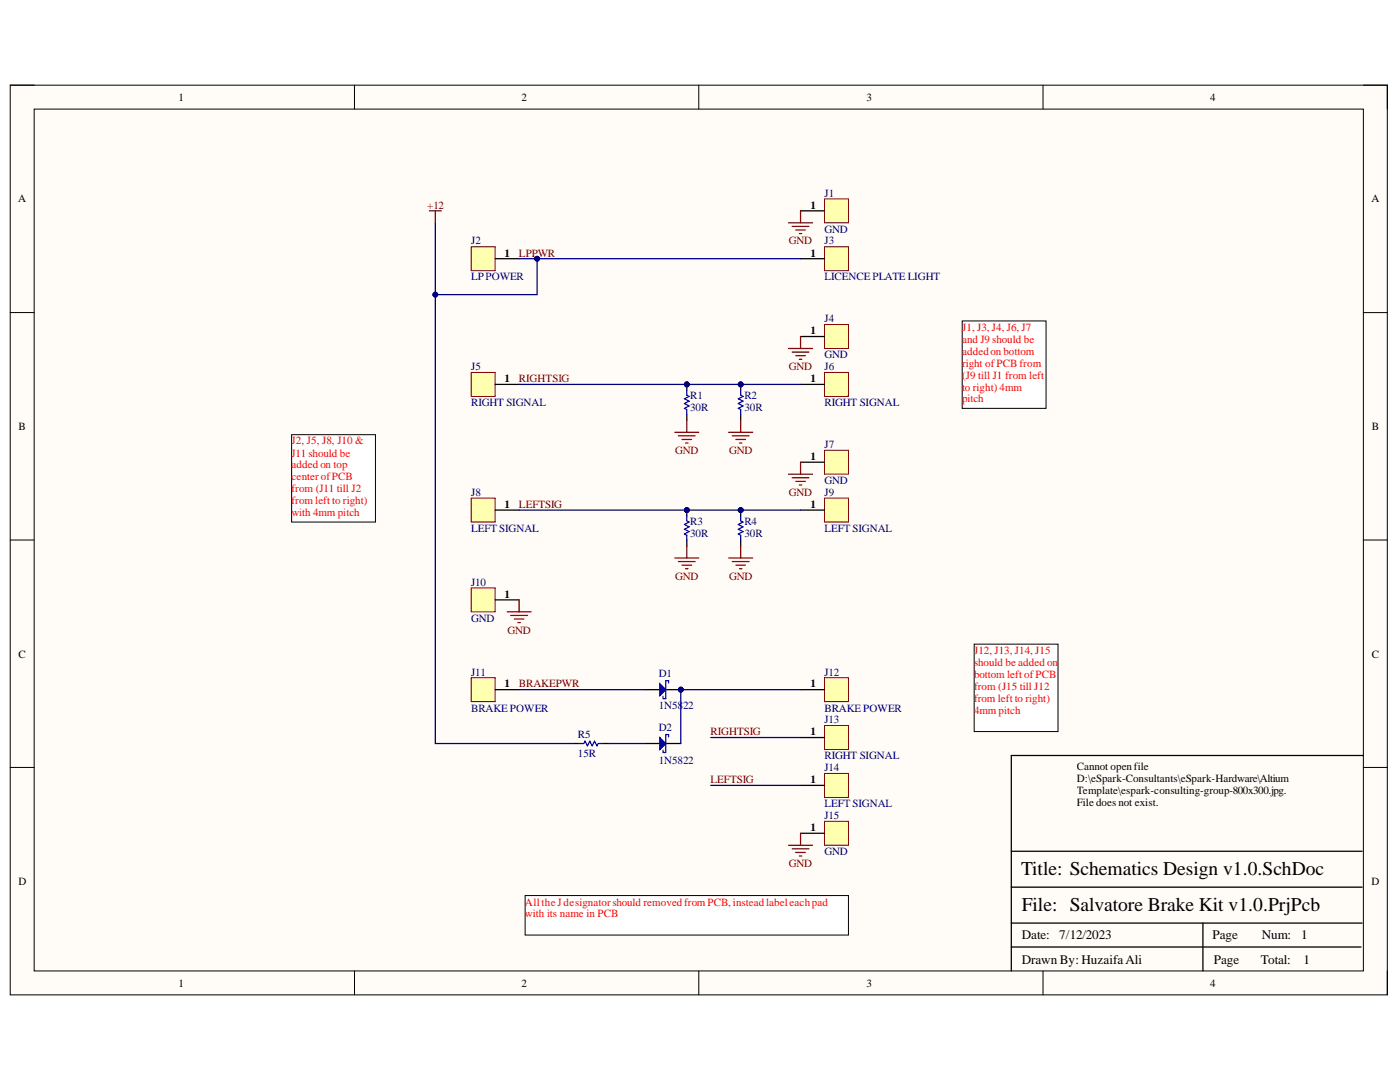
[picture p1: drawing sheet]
<svg xmlns="http://www.w3.org/2000/svg" width="279mm" height="216mm" viewBox="0 0 279 216" stroke-linecap="round" stroke-linejoin="round" font-family="sans-serif">
<defs><g id="words">
<g font-size="3.9">
<text x="203.8" y="174.5">Title: Schematics Design v1.0.SchDoc</text>
<text x="203.9" y="181.7">File: Salvatore Brake Kit v1.0.PrjPcb</text>
</g>
<g font-size="2.6">
<text x="203.9" y="187.4">Date:</text>
<text x="211.4" y="187.4">7/12/2023</text>
<text x="242" y="187.4">Page</text>
<text x="251.8" y="187.4">Num:</text>
<text x="259.7" y="187.4">1</text>
<text x="203.9" y="192.3">Drawn By: HuzaifaAli</text>
<text x="242.2" y="192.3">Page</text>
<text x="251.6" y="192.3">Total:</text>
<text x="260.2" y="192.3">1</text>
</g>
<g font-size="2.2">
<text x="35.6" y="20.1">1</text>
<text x="104.1" y="20.1">2</text>
<text x="172.9" y="20.1">3</text>
<text x="241.5" y="20.1">4</text>
<text x="3.6" y="40.4">A</text>
<text x="161.7" y="41.7">1</text>
<text x="273.7" y="40.4">A</text>
<text x="100.7" y="51.2">1</text>
<text x="161.7" y="51.2">1</text>
<text x="161.7" y="66.7">1</text>
<text x="100.7" y="76.2">1</text>
<text x="161.7" y="76.2">1</text>
<text x="3.7" y="85.8">B</text>
<text x="273.8" y="85.8">B</text>
<text x="161.7" y="91.8">1</text>
<text x="100.7" y="101.3">1</text>
<text x="161.7" y="101.3">1</text>
<text x="100.7" y="119.2">1</text>
<text x="3.7" y="131.2">C</text>
<text x="273.8" y="131.2">C</text>
<text x="100.7" y="137.2">1</text>
<text x="161.7" y="137.2">1</text>
<text x="161.7" y="146.7">1</text>
<text x="214.9" y="153.6">Cannot openfile</text>
<text x="161.7" y="156.3">1</text>
<text x="214.9" y="156">D:\eSpark-Consultants\eSpark-Hardware\Altium</text>
<text x="214.9" y="158.5">Template\espark-consulting-group-800x300.jpg.</text>
<text x="214.9" y="160.8">File does not exist.</text>
<text x="161.7" y="165.8">1</text>
<text x="3.7" y="176.6">D</text>
<text x="273.7" y="176.6">D</text>
<text x="35.6" y="196.9">1</text>
<text x="104.1" y="196.9">2</text>
<text x="172.9" y="196.9">3</text>
<text x="241.5" y="196.9">4</text>
</g>
<g font-size="2.2" fill="#800000">
<text x="85.2" y="41.7">+12</text>
<text x="103.6" y="51.2">LPPWR</text>
<text x="157.4" y="48.8">GND</text>
<text x="103.6" y="76.2">RIGHTSIG</text>
<text x="157.4" y="73.9">GND</text>
<text x="134.8" y="90.6">GND</text>
<text x="145.5" y="90.6">GND</text>
<text x="103.6" y="101.3">LEFTSIG</text>
<text x="157.4" y="99">GND</text>
<text x="134.8" y="115.7">GND</text>
<text x="145.5" y="115.7">GND</text>
<text x="101.3" y="126.4">GND</text>
<text x="103.6" y="137.2">BRAKEPWR</text>
<text x="141.8" y="146.7">RIGHTSIG</text>
<text x="141.8" y="156.3">LEFTSIG</text>
<text x="157.4" y="173">GND</text>
</g>
<g font-size="2.2" fill="#000080">
<text x="164.5" y="39.2">J1</text>
<text x="164.5" y="46.4">GND</text>
<text x="94" y="48.8">J2</text>
<text x="164.5" y="48.8">J3</text>
<text x="94" y="56">LPPOWER</text>
<text x="164.5" y="56">LICENCEPLATE LIGHT</text>
<text x="164.5" y="64.3">J4</text>
<text x="164.5" y="71.5">GND</text>
<text x="94" y="73.9">J5</text>
<text x="164.5" y="73.9">J6</text>
<text x="94" y="81.1">RIGHT SIGNAL</text>
<text x="137.7" y="79.6">R1</text>
<text x="137.7" y="82">30R</text>
<text x="148.6" y="79.6">R2</text>
<text x="148.6" y="82">30R</text>
<text x="164.5" y="81.1">RIGHT SIGNAL</text>
<text x="164.5" y="89.4">J7</text>
<text x="94" y="99">J8</text>
<text x="164.5" y="99">J9</text>
<text x="164.5" y="96.6">GND</text>
<text x="94" y="106.1">LEFTSIGNAL</text>
<text x="137.7" y="104.7">R3</text>
<text x="137.7" y="107.1">30R</text>
<text x="148.6" y="104.7">R4</text>
<text x="148.6" y="107.1">30R</text>
<text x="164.5" y="106.1">LEFTSIGNAL</text>
<text x="94" y="116.9">J10</text>
<text x="94" y="124.1">GND</text>
<text x="94" y="134.8">J11</text>
<text x="131.5" y="135.1">D1</text>
<text x="164.5" y="134.8">J12</text>
<text x="94" y="142">BRAKEPOWER</text>
<text x="131.5" y="141.6">1N58</text>
<text x="136.3" y="141.6">22</text>
<text x="164.5" y="142">BRAKEPOWER</text>
<text x="115.3" y="147.2">R5</text>
<text x="131.5" y="145.9">D2</text>
<text x="164.5" y="144.3">J13</text>
<text x="115.3" y="151">15R</text>
<text x="131.5" y="152.4">1N5822</text>
<text x="164.5" y="151.5">RIGHT SIGNAL</text>
<text x="164.5" y="153.9">J14</text>
<text x="164.5" y="161.1">LEFTSIGNAL</text>
<text x="164.5" y="163.4">J15</text>
<text x="164.5" y="170.6">GND</text>
</g>
<g font-size="2.2" fill="#f00">
<text x="192" y="66">J1, J3, J4, J6, J7</text>
<text x="192" y="68.4">and J9 should be</text>
<text x="192" y="70.7">addedon bottom</text>
<text x="192" y="73.2">right ofPCB from</text>
<text x="192" y="75.6">(J9 till J1 from left</text>
<text x="192" y="77.9">to right) 4mm</text>
<text x="192" y="80.3">pitch</text>
<text x="58.2" y="88.7">J2, J5, J8, J10 &amp;</text>
<text x="58.2" y="91.1">J11 should be</text>
<text x="58.2" y="93.5">added on top</text>
<text x="58.2" y="95.8">centerofPCB</text>
<text x="58.2" y="98.2">from (J11 till J2</text>
<text x="58.2" y="100.7">from left to right)</text>
<text x="58.2" y="103">with 4mm pitch</text>
<text x="194.4" y="130.5">J12, J13, J14, J15</text>
<text x="194.4" y="132.9">should be added on</text>
<text x="194.4" y="135.3">bottom left ofPCB</text>
<text x="194.4" y="137.7">from (J15 till J12</text>
<text x="194.4" y="140">from left to right)</text>
<text x="194.4" y="142.4">4mm pitch</text>
<text x="104.8" y="180.7">Allthe Jdesignatorshould removedfrom PCB, insteadlabeleachpad</text>
<text x="104.8" y="183.1">with its name in PCB</text>
</g>
</g></defs>
<path d="M2 17h274.9v181.5h-274.9z" fill-rule="evenodd" fill="#fffcf8"/>
<path d="M2 17h274.9v181.5h-274.9z" fill="none" stroke="#000" stroke-width=".2"/>
<path d="M6.8 21.8h265.3v171.9h-265.3z" fill-rule="evenodd" fill="#fffcf8"/>
<g fill="none" stroke="#000" stroke-width=".2">
<path d="M2 17h4.8M70.7 17v4.8M139.5 17v4.8M208.2 17v4.8M272.1 17h4.8v4.8M6.8 21.8h265.3v171.9h-265.3zM2 62.4h4.8M272.1 62.4h4.8M2 107.8h4.8M272.1 107.8h4.8M2 153.1h4.8M272.1 153.1h4.8"/>
<path d="M70.7 193.7v4.8M139.5 193.7v4.8M208.2 193.7v4.8M276.9 193.7v4.8"/>
</g>
<path d="M272.1 150.7h-70.3v43M201.8 177h70M201.8 169.9h70M201.8 189h69.8M201.8 184.2h70M240.1 184.2v9.5" fill="none" stroke="#000" stroke-width=".25"/>
<path d="M94 49.2h4.8v4.8h-4.8z" fill-rule="evenodd" fill="#ffffb0"/>
<path d="M94 49.2h4.8v4.8h-4.8z" fill="none" stroke="#800000" stroke-width=".2"/>
<path d="M98.8 51.6h4.8M114.4 148.4h1.2M120.3 148.4h1.2" fill="none" stroke="#000" stroke-width=".25"/>
<path d="M115.6 148.4h.9l.3-.5 .4 .9 .5-.9 .5 .9 .5-.9 .4 .9 .3-.4h.9" fill="none" stroke="#00f" stroke-width=".25"/>
<circle cx="147.8" cy="76.7" r=".48" fill="#000080"/>
<circle cx="147.8" cy="76.7" r=".48" fill="none" stroke="#000080" stroke-width=".2"/>
<path d="M147.8 76.7v1.2" fill="none" stroke="#000" stroke-width=".25"/>
<circle cx="147.8" cy="76.7" r=".48" fill="#000080"/>
<circle cx="147.8" cy="76.7" r=".48" fill="none" stroke="#000080" stroke-width=".2"/>
<path d="M147.8 82.7v1.2" fill="none" stroke="#000" stroke-width=".25"/>
<path d="M147.8 77.9v1l.5 .2-1 .5 1 .4-1 .5 1 .5-1 .5 .5 .2v1" fill="none" stroke="#00f" stroke-width=".25"/>
<path d="M94 74.3h4.8v4.8h-4.8z" fill-rule="evenodd" fill="#ffffb0"/>
<path d="M94 74.3h4.8v4.8h-4.8z" fill="none" stroke="#800000" stroke-width=".2"/>
<path d="M98.8 76.7h4.8" fill="none" stroke="#000" stroke-width=".25"/>
<path d="M94 99.4h4.8v4.8h-4.8z" fill-rule="evenodd" fill="#ffffb0"/>
<path d="M94 99.4h4.8v4.8h-4.8z" fill="none" stroke="#800000" stroke-width=".2"/>
<path d="M98.8 101.8h4.8" fill="none" stroke="#000" stroke-width=".25"/>
<path d="M94 117.3h4.8v4.8h-4.8z" fill-rule="evenodd" fill="#ffffb0"/>
<path d="M94 117.3h4.8v4.8h-4.8z" fill="none" stroke="#800000" stroke-width=".2"/>
<path d="M98.8 119.7h4.8" fill="none" stroke="#000" stroke-width=".25"/>
<path d="M94 135.2h4.8v4.8h-4.8z" fill-rule="evenodd" fill="#ffffb0"/>
<path d="M94 135.2h4.8v4.8h-4.8z" fill="none" stroke="#800000" stroke-width=".2"/>
<path d="M98.8 137.6h4.8" fill="none" stroke="#000" stroke-width=".25"/>
<path d="M164.5 49.2h4.8v4.8h-4.8z" fill-rule="evenodd" fill="#ffffb0"/>
<path d="M164.5 49.2h4.8v4.8h-4.8z" fill="none" stroke="#800000" stroke-width=".2"/>
<path d="M159.8 51.6h4.7" fill="none" stroke="#000" stroke-width=".25"/>
<path d="M164.5 39.7h4.8v4.8h-4.8z" fill-rule="evenodd" fill="#ffffb0"/>
<path d="M164.5 39.7h4.8v4.8h-4.8z" fill="none" stroke="#800000" stroke-width=".2"/>
<path d="M159.8 42.1h4.7" fill="none" stroke="#000" stroke-width=".25"/>
<path d="M164.5 74.3h4.8v4.8h-4.8z" fill-rule="evenodd" fill="#ffffb0"/>
<path d="M164.5 74.3h4.8v4.8h-4.8z" fill="none" stroke="#800000" stroke-width=".2"/>
<path d="M159.8 76.7h4.7" fill="none" stroke="#000" stroke-width=".25"/>
<path d="M164.5 64.8h4.8v4.7h-4.8z" fill-rule="evenodd" fill="#ffffb0"/>
<path d="M164.5 64.8h4.8v4.7h-4.8z" fill="none" stroke="#800000" stroke-width=".2"/>
<path d="M159.8 67.1h4.7" fill="none" stroke="#000" stroke-width=".25"/>
<path d="M164.5 99.4h4.8v4.8h-4.8z" fill-rule="evenodd" fill="#ffffb0"/>
<path d="M164.5 99.4h4.8v4.8h-4.8z" fill="none" stroke="#800000" stroke-width=".2"/>
<path d="M159.8 101.8h4.7" fill="none" stroke="#000" stroke-width=".25"/>
<path d="M164.5 89.8h4.8v4.8h-4.8z" fill-rule="evenodd" fill="#ffffb0"/>
<path d="M164.5 89.8h4.8v4.8h-4.8z" fill="none" stroke="#800000" stroke-width=".2"/>
<path d="M159.8 92.2h4.7" fill="none" stroke="#000" stroke-width=".25"/>
<path d="M164.5 144.8h4.8v4.8h-4.8z" fill-rule="evenodd" fill="#ffffb0"/>
<path d="M164.5 144.8h4.8v4.8h-4.8z" fill="none" stroke="#800000" stroke-width=".2"/>
<path d="M159.8 147.2h4.7" fill="none" stroke="#000" stroke-width=".25"/>
<path d="M164.5 135.2h4.8v4.8h-4.8z" fill-rule="evenodd" fill="#ffffb0"/>
<path d="M164.5 135.2h4.8v4.8h-4.8z" fill="none" stroke="#800000" stroke-width=".2"/>
<path d="M159.8 137.6h4.7" fill="none" stroke="#000" stroke-width=".25"/>
<path d="M164.5 163.9h4.8v4.8h-4.8z" fill-rule="evenodd" fill="#ffffb0"/>
<path d="M164.5 163.9h4.8v4.8h-4.8z" fill="none" stroke="#800000" stroke-width=".2"/>
<path d="M159.8 166.3h4.7" fill="none" stroke="#000" stroke-width=".25"/>
<path d="M164.5 154.3h4.8v4.8h-4.8z" fill-rule="evenodd" fill="#ffffb0"/>
<path d="M164.5 154.3h4.8v4.8h-4.8z" fill="none" stroke="#800000" stroke-width=".2"/>
<path d="M159.8 156.7h4.7" fill="none" stroke="#000" stroke-width=".25"/>
<circle cx="135.9" cy="137.6" r=".48" fill="#000080"/>
<circle cx="135.9" cy="137.6" r=".48" fill="none" stroke="#000080" stroke-width=".2"/>
<path d="M128.7 137.6h3M132.9 137.6h3" fill="none" stroke="#000" stroke-width=".25"/>
<circle cx="135.9" cy="137.6" r=".48" fill="#000080"/>
<circle cx="135.9" cy="137.6" r=".48" fill="none" stroke="#000080" stroke-width=".2"/>
<path d="M131.7 136.4l1.2 1.2-1.2 1.2z" fill="#00f"/>
<path d="M131.7 136.4l1.2 1.2-1.2 1.2zM132.9 135.8v3.6h-.6v-.5M132.9 135.8h.5v.5" fill="none" stroke="#00f" stroke-width=".25"/>
<path d="M128.7 148.4h3M132.9 148.4h3" fill="none" stroke="#000" stroke-width=".25"/>
<path d="M131.7 147.2l1.2 1.2-1.2 1.2z" fill="#00f"/>
<path d="M131.7 147.2l1.2 1.2-1.2 1.2zM132.9 146.6v3.6h-.6v-.5M132.9 146.6h.5v.4" fill="none" stroke="#00f" stroke-width=".25"/>
<circle cx="137.1" cy="76.7" r=".48" fill="#000080"/>
<circle cx="137.1" cy="76.7" r=".48" fill="none" stroke="#000080" stroke-width=".2"/>
<path d="M137.1 76.7v1.2" fill="none" stroke="#000" stroke-width=".25"/>
<circle cx="137.1" cy="76.7" r=".48" fill="#000080"/>
<circle cx="137.1" cy="76.7" r=".48" fill="none" stroke="#000080" stroke-width=".2"/>
<path d="M137.1 82.7v1.2" fill="none" stroke="#000" stroke-width=".25"/>
<path d="M137.1 77.9v1l.4 .2-.9 .5 .9 .4-.9 .5 .9 .5-.9 .5 .5 .2v1" fill="none" stroke="#00f" stroke-width=".25"/>
<circle cx="147.8" cy="101.8" r=".48" fill="#000080"/>
<circle cx="147.8" cy="101.8" r=".48" fill="none" stroke="#000080" stroke-width=".2"/>
<path d="M147.8 101.8v1.2" fill="none" stroke="#000" stroke-width=".25"/>
<circle cx="147.8" cy="101.8" r=".48" fill="#000080"/>
<circle cx="147.8" cy="101.8" r=".48" fill="none" stroke="#000080" stroke-width=".2"/>
<path d="M147.8 107.8v1.1" fill="none" stroke="#000" stroke-width=".25"/>
<path d="M147.8 103v.9l.5 .3-1 .4 1 .5-1 .5 1 .5-1 .5 .5 .2v1" fill="none" stroke="#00f" stroke-width=".25"/>
<circle cx="137.1" cy="101.8" r=".48" fill="#000080"/>
<circle cx="137.1" cy="101.8" r=".48" fill="none" stroke="#000080" stroke-width=".2"/>
<path d="M137.1 101.8v1.2" fill="none" stroke="#000" stroke-width=".25"/>
<circle cx="137.1" cy="101.8" r=".48" fill="#000080"/>
<circle cx="137.1" cy="101.8" r=".48" fill="none" stroke="#000080" stroke-width=".2"/>
<path d="M137.1 107.8v1.1" fill="none" stroke="#000" stroke-width=".25"/>
<path d="M137.1 103v.9l.4 .3-.9 .4 .9 .5-.9 .5 .9 .5-.9 .5 .5 .2v1" fill="none" stroke="#00f" stroke-width=".25"/>
<g fill="none" stroke="#800000" stroke-width=".25">
<path d="M85.7 42.1h2.4M86.9 42.1v2.4M157.4 44.5h4.8M158.1 45.2h3.3M158.8 45.9h1.9M159.5 46.6h.5M159.8 42.1v2.4M157.4 69.5h4.8M158.1 70.3h3.3M158.8 71h1.9M159.5 71.7h.5M159.8 67.1v2.4"/>
<path d="M134.7 86.3h4.8M135.4 87h3.3M136.1 87.7h1.9M136.8 88.4h.5M137.1 83.9v2.4M145.4 86.3h4.8M146.1 87h3.4M146.9 87.7h1.9M147.6 88.4h.5M147.8 83.9v2.4M157.4 94.6h4.8M158.1 95.3h3.3"/>
<path d="M158.8 96.1h1.9M159.5 96.8h.5M159.8 92.2v2.4M103.6 119.7v2.4M134.7 111.3h4.8M135.4 112.1h3.3M136.1 112.8h1.9M136.8 113.5h.5M137.1 108.9v2.4M145.4 111.3h4.8M146.1 112.1h3.4M146.9 112.8h1.9"/>
<path d="M147.6 113.5h.5M147.8 108.9v2.4M101.2 122.1h4.8M101.9 122.8h3.4M102.6 123.5h2M103.4 124.2h.4M157.4 168.7h4.8M158.1 169.4h3.3M158.8 170.1h1.9M159.5 170.8h.5M159.8 166.3v2.4"/>
</g>
<path d="M58.2 86.7h16.7v17.5h-16.7z" fill-rule="evenodd" fill="#fff"/>
<path d="M58.2 86.7h16.7v17.5h-16.7z" fill="none" stroke="#000" stroke-width=".2"/>
<path d="M192 64h16.8v17.5h-16.8z" fill-rule="evenodd" fill="#fff"/>
<path d="M192 64h16.8v17.5h-16.8z" fill="none" stroke="#000" stroke-width=".2"/>
<path d="M194.4 128.5h16.7v17.5h-16.7z" fill-rule="evenodd" fill="#fff"/>
<path d="M194.4 128.5h16.7v17.5h-16.7z" fill="none" stroke="#000" stroke-width=".2"/>
<path d="M104.8 178.7h64.5v7.9h-64.5z" fill-rule="evenodd" fill="#fff"/>
<path d="M104.8 178.7h64.5v7.9h-64.5z" fill="none" stroke="#000" stroke-width=".2"/>
<path d="M103.6 101.8h56.2" fill="none" stroke="#000080" stroke-width=".25"/>
<circle cx="147.8" cy="101.8" r=".48" fill="#000080"/>
<circle cx="147.8" cy="101.8" r=".48" fill="none" stroke="#000080" stroke-width=".2"/>
<circle cx="137.1" cy="101.8" r=".48" fill="#000080"/>
<circle cx="137.1" cy="101.8" r=".48" fill="none" stroke="#000080" stroke-width=".2"/>
<path d="M103.6 76.7h56.2" fill="none" stroke="#000080" stroke-width=".25"/>
<circle cx="137.1" cy="76.7" r=".48" fill="#000080"/>
<circle cx="137.1" cy="76.7" r=".48" fill="none" stroke="#000080" stroke-width=".2"/>
<circle cx="147.8" cy="76.7" r=".48" fill="#000080"/>
<circle cx="147.8" cy="76.7" r=".48" fill="none" stroke="#000080" stroke-width=".2"/>
<path d="M103.6 51.6h56.2" fill="none" stroke="#000080" stroke-width=".25"/>
<circle cx="107.2" cy="51.6" r=".48" fill="#000080"/>
<circle cx="107.2" cy="51.6" r=".48" fill="none" stroke="#000080" stroke-width=".2"/>
<path d="M103.6 137.6h25.1M159.8 137.6h-23.9v10.8M121.5 148.4h7.2" fill="none" stroke="#000080" stroke-width=".25"/>
<circle cx="135.9" cy="137.6" r=".48" fill="#000080"/>
<circle cx="135.9" cy="137.6" r=".48" fill="none" stroke="#000080" stroke-width=".2"/>
<path d="M107.2 51.6v7.2h-20.3v89.6h27.5" fill="none" stroke="#000080" stroke-width=".25"/>
<circle cx="86.9" cy="58.8" r=".48" fill="#000080"/>
<circle cx="86.9" cy="58.8" r=".48" fill="none" stroke="#000080" stroke-width=".2"/>
<circle cx="107.2" cy="51.6" r=".48" fill="#000080"/>
<circle cx="107.2" cy="51.6" r=".48" fill="none" stroke="#000080" stroke-width=".2"/>
<path d="M86.9 44.5v14.3M141.8 147.2h18M141.8 156.7h18" fill="none" stroke="#000080" stroke-width=".25"/>
<circle cx="86.9" cy="58.8" r=".48" fill="#000080"/>
<circle cx="86.9" cy="58.8" r=".48" fill="none" stroke="#000080" stroke-width=".2"/>
<use href="#words"/>
</svg>
